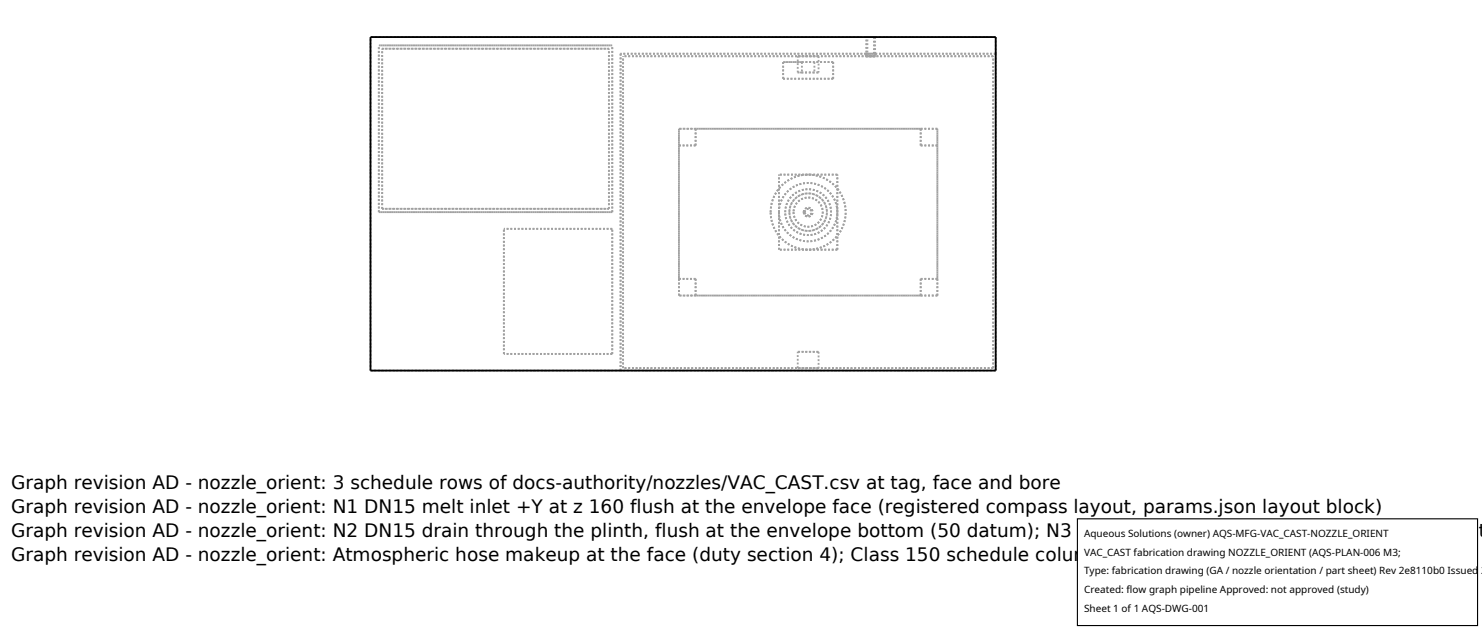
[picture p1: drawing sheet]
<svg xmlns="http://www.w3.org/2000/svg" width="212mm" height="90mm" viewBox="0 0 212 90" stroke-linecap="round" stroke-linejoin="round" font-family="sans-serif">
<defs><g id="words">
<g font-size="2.6">
<text x="1.6" y="69.8">Graph revision AD - nozzle_orient: 3 schedule rows of docs-authority/nozzles/VAC_CAST.csv at tag, face and bore</text>
<text x="1.6" y="73.3">Graph revision AD - nozzle_orient: N1 DN15 melt inlet +Y at z 160 flush at the envelope face (registered compass layout, params.json layout block)</text>
<text x="1.6" y="76.7">Graph revision AD - nozzle_orient: N2 DN15 drain through the plinth, flush at the envelope bottom (50 datum); N3 DN15 vent riser on the chamber lid, flush at</text>
<text x="1.6" y="80.2">Graph revision AD - nozzle_orient: Atmospheric hose makeup at the face (duty section 4); Class 150 schedule column carried verbatim as text</text>
</g>
<g font-size="1.4">
<text x="154.8" y="76.6">Aqueous Solutions (owner) AQS-MFG-VAC_CAST-NOZZLE_ORIENT</text>
<text x="154.8" y="79.3">VAC_CAST fabrication drawing NOZZLE_ORIENT (AQS-PLAN-006 M3;</text>
<text x="154.8" y="82">Type: fabrication drawing (GA / nozzle orientation / part sheet) Rev 2e8110b0 Issued 2</text>
<text x="154.8" y="84.7">Created: flow graph pipeline Approved: not approved (study)</text>
<text x="154.8" y="87.4">Sheet 1 of 1 AQS-DWG-001</text>
</g>
</g></defs>
<g fill="none" stroke="#a0a0a0" stroke-width=".26" stroke-dasharray=".3 .3" stroke-linecap="butt">
<path d="M54.1 6.5h33.3M54.6 7h32.4M87 7h-32.4M87.4 6.5h-33.3M99.4 18.4h-2.4M111.9 11.2v-2.3M113.9 8h3M113.9 10.4v-2.4M113.9 10.4h3M114.5 8.9h1.8M114.5 8.9v1.5M114.5 10.4h-.6"/>
<path d="M114.5 8.9h-2.6M116.3 8.9v1.5M116.3 10.4h-1.8M116.9 8h-3M116.9 10.4h-.6M116.9 8v2.4M119 8.9h-2.7M119 11.2h-7.1M119 11.2v-2.3M119 8.9h-7.1M123.7 7.7h1.3M123.7 8h1.3"/>
<path d="M123.7 8v-.3M123.7 8v-2.7M123.7 5.3h1.3M123.9 8v-2.7M123.9 8h.9M123.9 5.3h.9M124.8 8h-.9M124.8 5.3h-.9M124.8 5.3v2.7M125 8h-1.3M125 5.3h-1.3M125 5.3v2.7"/>
<path d="M125 7.7h-1.3M125 7.7v.3M131.5 18.4h-32.1M133.9 18.4h-36.9M133.9 18.4h-2.4M141.9 8h-52.9M142.2 7.7v-2.4M142.2 5.3h-89.3M142.2 7.7h-53.6M54.1 30.3h33.3M54.1 30.3v-23.8M54.6 29.8v-22.8"/>
<path d="M54.6 29.8h32.4M87 29.8v-22.8M87 29.8h-32.4M87.4 32.7h-15.4M87.4 30.3v-23.8M87.4 30.3h-33.3M97 39.8v-19M97 20.8v-2.4M99.4 20.8v-2.4M99.4 20.8h-2.4M99.4 39.8h-2.4M110.1 30.3l.1-1.1 .3-.9 .5-1 .6-.8 .8-.6 .9-.5 1-.4 1.1-.1 .9 .1 1.1 .3 .9 .5 .8 .6 .7 .8 .6 1 .3 1 .1 1-.1 1.1-.3 .9-.5 1-.6 .8-.9 .7-.9 .5-1 .3-1 .2-1-.1-1-.3-1-.5-.9-.7-.6-.9-.5-.9-.3-.9-.1-1.1"/>
<path d="M111.3 30.3v-.8l.3-.8 .4-.7 .5-.6 .6-.6 .7-.4 .8-.2 .8-.1 .9 .1 .7 .2 .7 .4 .7 .5 .5 .7 .4 .7 .2 .8 .1 .8-.1 .8-.2 .8-.4 .7-.5 .6-.7 .6-.7 .3-.7 .3-.8 .1-.9-.1-.8-.3-.7-.3-.6-.6-.5-.6-.4-.7-.3-.8v-.8M111.3 35.7v-10.8M112.2 30.3l.2-1.2 .7-1.1 1-.7 1.3-.3 1.2 .3 1.1 .6 .7 1.1 .3 1.2-.2 1.3-.7 1.1-1.1 .7-1.2 .3-1.3-.3-1.1-.7-.7-1.1-.2-1.2M112.7 30.3l.2 1 .6 .9 .8 .5 1.1 .3 1-.2 .9-.6 .6-.8 .2-1.1-.2-1-.6-.9-.8-.6-1-.2-1.1 .2-.9 .6-.6 .9-.2 1M112.7 30.3l.2-1 .6-.9 .8-.6 1.1-.2 1 .2 .9 .6 .6 .8 .2 1.1-.2 1-.6 .9-.8 .5-1 .3-1.1-.2-.9-.6-.6-.9-.2-1M113.3 30.3l.2 .8 .4 .6 .7 .5 .8 .2 .8-.2 .7-.4 .4-.7 .2-.8-.2-.8-.4-.7-.6-.4-.8-.2-.9 .2-.6 .4-.5 .7-.2 .8M114.8 30.3l.2-.4 .4-.2 .4 .1 .3 .5-.2 .4-.4 .2-.5-.2-.2-.4M115 30.3l.1-.3 .3-.2 .4 .2 .1 .3-.1 .3-.4 .2-.3-.2-.1-.3M119.6 35.7v-10.8M119.6 35.7h-8.3M119.6 24.9h-8.3M131.5 20.8v-2.4"/>
<path d="M133.9 39.8v-19M133.9 20.8v-2.4M133.9 20.8h-2.4M133.9 39.8h-2.4M52.9 52.9v-47.6M72 50.5v-17.8M87.4 50.5v-17.8M87.4 50.5h-15.4M88.6 52.9h-35.7M88.6 52.9v-45.2M89 52.6v-44.6M97 42.2v-23.8"/>
<path d="M97 42.2v-2.4M99.4 42.2v-2.4M99.4 42.2h-2.4M113.9 52.6h3M113.9 52.6v-2.4M113.9 50.2h3M116.9 52.6h-3M116.9 50.2h-3M116.9 50.2v2.4M131.5 42.2h-32.1M131.5 42.2v-2.4M133.9 42.2v-2.4"/>
<path d="M133.9 42.2v-23.8M133.9 42.2h-36.9M133.9 42.2h-2.4M141.9 52.6v-44.6M141.9 52.6h-52.9M142.2 52.9v-45.2M142.2 52.9h-53.6"/>
</g>
<path d="M52.9 5.3h89.3v47.6h-89.3z" fill="none" stroke="#000" stroke-width=".26"/>
<path d="M153.9 74.1h57.1v15.2h-57.1z" fill="#fff" stroke="#000" stroke-width=".16"/>
<use href="#words"/>
</svg>
